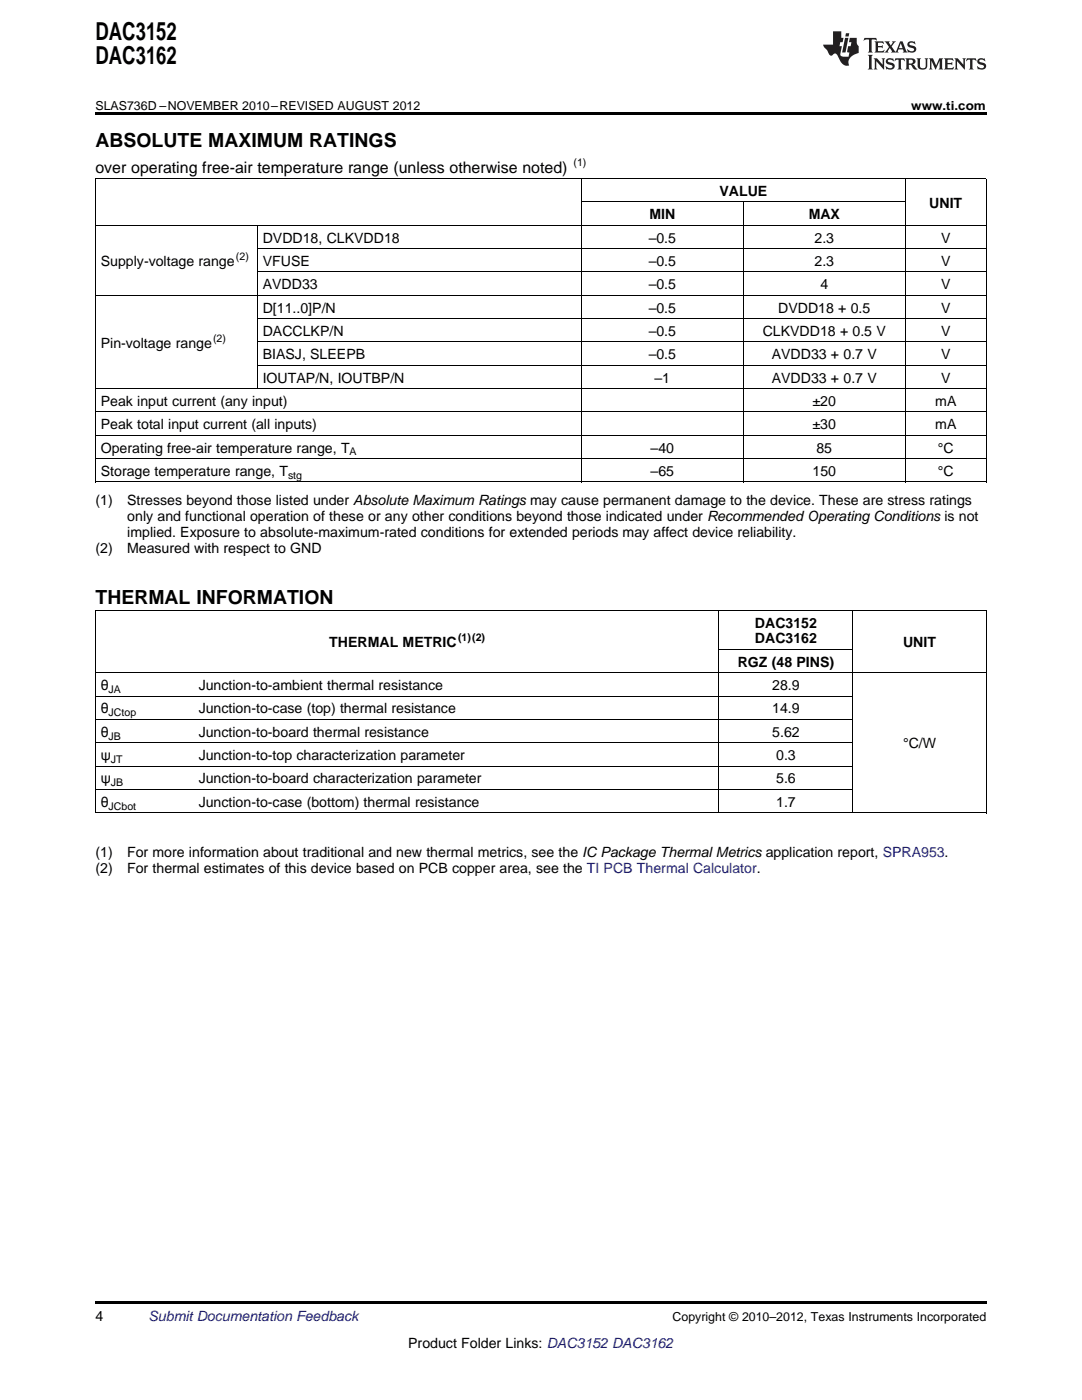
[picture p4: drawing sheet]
<svg xmlns="http://www.w3.org/2000/svg" width="216mm" height="279mm" viewBox="0 0 216 279" stroke-linecap="round" stroke-linejoin="round" font-family="sans-serif">
<defs><g id="words">
<g font-size="4.9">
<text x="19" y="7.9">DAC3152</text>
<text x="19" y="12.8">DAC3162</text>
</g>
<g font-size="3.9">
<text x="19" y="29.3">ABSOLUTE MAXIMUM RATINGS</text>
<text x="19" y="120.6">THERMAL INFORMATION</text>
</g>
<text font-size="3.2" x="19" y="34.4">over operating free-air temperature range (unless otherwise noted)</text>
<g font-size="2.8">
<text x="143.5" y="39.1">VALUE</text>
<text x="185.4" y="41.4">UNIT</text>
<text x="129.6" y="43.7">MIN</text>
<text x="161.4" y="43.7">MAX</text>
<text x="20.1" y="53.1">Supply-voltage range</text>
<text x="52.4" y="48.4">DVDD18, CLKVDD18</text>
<text x="52.4" y="53.1">VFUSE</text>
<text x="129.4" y="48.4">–0.5</text>
<text x="129.4" y="53.1">–0.5</text>
<text x="162.5" y="48.4">2.3</text>
<text x="162.5" y="53.1">2.3</text>
<text x="187.8" y="48.4">V</text>
<text x="187.8" y="53.1">V</text>
<text x="52.4" y="57.7">AVDD33</text>
<text x="129.4" y="57.7">–0.5</text>
<text x="163.7" y="57.7">4</text>
<text x="187.8" y="57.7">V</text>
<text x="52.4" y="62.4">D[11..0]P/N</text>
<text x="129.4" y="62.4">–0.5</text>
<text x="155.3" y="62.4">DVDD18 + 0.5</text>
<text x="187.8" y="62.4">V</text>
<text x="20.1" y="69.4">Pin-voltage range</text>
<text x="52.4" y="67">DACCLKP/N</text>
<text x="52.4" y="71.7">BIASJ, SLEEPB</text>
<text x="129.4" y="67">–0.5</text>
<text x="129.4" y="71.7">–0.5</text>
<text x="152.2" y="67">CLKVDD18 + 0.5 V</text>
<text x="154" y="71.7">AVDD33 + 0.7 V</text>
<text x="187.8" y="67">V</text>
<text x="187.8" y="71.7">V</text>
<text x="52.4" y="76.3">IOUTAP/N, IOUTBP/N</text>
<text x="130.6" y="76.3">–1</text>
<text x="154" y="76.3">AVDD33 + 0.7 V</text>
<text x="187.8" y="76.3">V</text>
<text x="20.1" y="81">Peak input current (any input)</text>
<text x="162.1" y="81">±20</text>
<text x="186.6" y="81">mA</text>
<text x="20.1" y="85.7">Peak total input current (all inputs)</text>
<text x="162.1" y="85.7">±30</text>
<text x="186.6" y="85.7">mA</text>
<text x="20.1" y="90.3">Operating free-air temperature range, T</text>
<text x="20.1" y="95">Storage temperature range, T</text>
<text x="129.8" y="90.3">–40</text>
<text x="129.8" y="95">–65</text>
<text x="162.1" y="95">150</text>
<text x="162.9" y="90.3">85</text>
<text x="187.1" y="90.3">°C</text>
<text x="187.1" y="95">°C</text>
<text x="19" y="100.8">(1)</text>
<text x="25.4" y="100.8">Stresses beyond those listed under Absolute Maximum Ratings may cause permanent damage to the device. These are stress ratings</text>
<text x="25.4" y="104">only and functional operation of these or any other conditions beyond those indicated under Recommended Operating Conditions is not</text>
<text x="25.4" y="107.2">implied. Exposure to absolute-maximum-rated conditions for extended periods may affect device reliability.</text>
<text x="19" y="110.3">(2)</text>
<text x="25.4" y="110.3">Measured with respect to GND</text>
<text x="150.6" y="125.2">DAC3152</text>
<text x="65.7" y="129.2">THERMAL METRIC</text>
<text x="150.6" y="128.4">DAC3162</text>
<text x="180.2" y="129.2">UNIT</text>
<text x="20.1" y="137.7">θ</text>
<text x="39.7" y="137.7">Junction-to-ambient thermal resistance</text>
<text x="147.2" y="133.1">RGZ (48 PINS)</text>
<text x="154.1" y="137.7">28.9</text>
<text x="20.1" y="142.4">θ</text>
<text x="39.7" y="142.4">Junction-to-case (top) thermal resistance</text>
<text x="154.1" y="142.4">14.9</text>
<text x="20.1" y="147">θ</text>
<text x="39.7" y="147">Junction-to-board thermal resistance</text>
<text x="154.1" y="147">5.62</text>
<text x="180.2" y="149.4">°C/W</text>
<text x="20.1" y="151.7">ψ</text>
<text x="39.7" y="151.7">Junction-to-top characterization parameter</text>
<text x="154.9" y="151.7">0.3</text>
<text x="20.1" y="156.4">ψ</text>
<text x="20.1" y="161">θ</text>
<text x="39.7" y="156.4">Junction-to-board characterization parameter</text>
<text x="39.7" y="161">Junction-to-case (bottom) thermal resistance</text>
<text x="154.9" y="156.4">5.6</text>
<text x="154.9" y="161">1.7</text>
<text x="19" y="171.1">(1)</text>
<text x="25.4" y="171.1">For more information about traditional and new thermal metrics, see the IC Package Thermal Metrics application report, SPRA953.</text>
<text x="19" y="174.3">(2)</text>
<text x="25.4" y="174.3">For thermal estimates of this device based on PCB copper area, see the TI PCB Thermal Calculator.</text>
<text x="19" y="263.6">4</text>
<text x="81.5" y="269">Product Folder Links: DAC3152 DAC3162</text>
</g>
<text font-size="2.8" fill="#0000c8" x="29.6" y="263.6">Submit Documentation Feedback</text>
<g font-size="2.5">
<text x="19" y="21.9">SLAS736D –NOVEMBER 2010–REVISED AUGUST 2012</text>
<text x="181.8" y="21.9">www.ti.com</text>
<text x="134.2" y="263.6">Copyright © 2010–2012, Texas Instruments Incorporated</text>
</g>
<g font-size="2.1">
<text x="114.4" y="33.2">(1)</text>
<text x="47.1" y="51.9">(2)</text>
<text x="42.5" y="68.2">(2)</text>
<text x="57.5" y="95.5">stg</text>
<text x="69.7" y="90.9">A</text>
<text x="91.4" y="128">(1)(2)</text>
<text x="21.7" y="138.3">JA</text>
<text x="21.7" y="142.9">JCtop</text>
<text x="21.7" y="147.6">JB</text>
<text x="22.1" y="152.3">JT</text>
<text x="21.7" y="161.6">JCbot</text>
<text x="22.1" y="156.9">JB</text>
</g>
</g></defs>
<g fill="#231f20">
<path d="M172.5 7.6l-.1 .5 .4-.2h.6v.1v2.1l-.2 .4h.9l-.2-.4v-2.1l.1-.1h.5l.5 .2-.2-.5zM174.5 8.3l.2 .3v1.5l-.2 .4h1.8l.2-.6a1.04 1.04 0 0 1-1.3 .2v-.7h.6l.3 .2v-.6l-.3 .2h-.6v-.6l.8-.1 .4 .3-.2-.5zM176.5 8.3l.9 1.1-.9 1.1h.8l-.2-.2 .4-.7 .5 .7-.2 .2h1.5l-.2-.2 .2-.4h.9l.1 .4-.2 .2h1l-.3-.3-.7-1.9h-.5l-.9 2-.8-1 .9-1h-.8l.1 .3-.4 .5-.3-.6 .1-.2zM179.7 8.6l.4 1h-.7zM181.3 8.4a.63 .63 0 0 0-.2 .7 .63 .63 0 0 0 .6 .4l.6 .2 .1 .2a.75 .75 0 0 1-.7 .4 .75 .75 0 0 1-.6-.5l.1 .7 .1-.1a1.11 1.11 0 0 0 1.5-.6 1.13 1.13 0 0 0-1.2-.8l-.1-.4a1.04 1.04 0 0 1 1.2 .2l-.2-.5-.2 .1-.4-.2zM173.2 10.9l.2 .4v2.2l-.2 .4h1l-.3-.4v-2.2l.3-.4zM174.3 11.6l.3 .4v1.5l-.3 .4h.8l-.2-.4v-1.3l1.5 1.7v-1.9l.2-.4h-.7l.2 .4v.9l-1.1-1.3zM177 11.8a.62 .62 0 0 0-.2 .7 .62 .62 0 0 0 .6 .4l.6 .1 .1 .3a.76 .76 0 0 1-.7 .3 .76 .76 0 0 1-.7-.4l.2 .7 .1-.1a1.11 1.11 0 0 0 1.5-.6 1.13 1.13 0 0 0-1.2-.8l-.1-.4a1.04 1.04 0 0 1 1.2 .2l-.2-.6-.2 .1-.5-.1zM178.7 11.6l-.2 .6a.61 .61 0 0 1 .8-.3v1.6l-.2 .4h.9l-.2-.4v-1.6a.63 .63 0 0 1 .7 .3l-.1-.6zM180.6 11.6l.3 .4v1.5l-.3 .4h1l-.2-.2-.1-.8 .6 .2a.76 .76 0 0 0 1.2 .7l-1-1a.58 .58 0 0 0 .6-.5 .58 .58 0 0 0-.5-.6zM181.4 11.9h.1a.45 .45 0 0 1 .5 .1 .45 .45 0 0 1 .1 .5l-.8 .2zM182.9 11.6l.2 .2a2.17 2.17 0 0 0 .3 1.9 .99 .99 0 0 0 1.6-.6v-1.1l.2-.4h-.7l.2 .2a1.92 1.92 0 0 1-.2 1.8 .6 .6 0 0 1-.9-.5v-1.1l.2-.4zM185.4 11.6l.2 .4v1.5l-.2 .4h.7l-.2-.4v-1.4l.8 1.8 .8-1.8v1.4l-.2 .4h.9l-.2-.4v-1.5l.2-.4h-.8l-.6 1.5-.6-1.5zM188.4 11.6l.2 .4v1.5l-.2 .4h1.8l.1-.6a1.04 1.04 0 0 1-1.2 .1v-.6h.5l.4 .2v-.6l-.4 .2h-.5v-.7h.8l.3 .3-.1-.6zM190.5 11.6l.2 .4v1.5l-.2 .4h.7l-.2-.4v-1.3l1.5 1.7v-1.9l.2-.4h-.7l.2 .4v.9l-1.1-1.3zM192.9 11.6l-.1 .6a.61 .61 0 0 1 .7-.3l.1 1.6-.3 .4h1l-.3-.4 .1-1.6a.63 .63 0 0 1 .7 .3l-.1-.6zM195.2 11.8a.62 .62 0 0 0-.2 .7 .62 .62 0 0 0 .6 .4l.6 .1 .1 .3a.76 .76 0 0 1-.7 .3 .76 .76 0 0 1-.6-.4l.1 .7 .1-.1a1.11 1.11 0 0 0 1.6-.6 1.13 1.13 0 0 0-1.3-.8l-.1-.4a1.04 1.04 0 0 1 1.2 .2l-.1-.6-.2 .1-.5-.1z"/>
<path d="M166.2 6.3v2.6h-1.9v.4l.8 .9a.91 .91 0 0 0 1 .8 .56 .56 0 0 1 .5-.3 .56 .56 0 0 1 .5 .3l.4 .8a1.53 1.53 0 0 0 1.9 1.2 1.54 1.54 0 0 1 1-2.1l.9-.3v-1.4a1.52 1.52 0 0 1-.4-1.6h-1.3l-.2 .8h.5l-.2 .8h-.5l-.1 1v.2l.4 .1-.2 .8a1.93 1.93 0 0 1-1.6-.3l.3-1.8h-.5l.2-.8h.4l.2-.8h-.4v-1.3zM168.6 7.6l-.6 2.9h.7l.6-2.9zM168.8 6.6l-.1 .7h.6l.2-.7z"/>
</g>
<path d="M19 22.5h177.8v.5h-177.8zM19 259.7h177.8v.5h-177.8z" fill="#000"/>
<g fill="none" stroke="#000" stroke-width=".2">
<path d="M19 35.6h177.8M19.1 35.7v60.5M116 35.7v60.5M180.6 35.7v60.5M196.8 35.7v60.5M19 58.9h177.8M19 45h177.8M51.3 45v32.6M51.4 54.3h145.4M51.4 49.6h145.4M116 40.3h64.7M148.3 40.4v55.8"/>
<path d="M19 77.6h177.8M51.4 72.9h145.4M51.4 68.2h145.4M51.4 63.6h145.4M19 96.2h177.8M19 91.5h177.8M19 86.9h177.8M19 82.2h177.8M19 138.9h151.2M19 134.3h177.8M19 121.8h177.8M19.1 121.8v40.5"/>
<path d="M143.5 121.8v40.5M143.5 129.6h26.7M170.1 121.8v40.5M196.8 121.8v40.5M19 157.6h151.2M19 152.9h151.2M19 148.3h151.2M19 143.6h151.2M19 162.2h177.8"/>
</g>
<use href="#words"/>
</svg>
